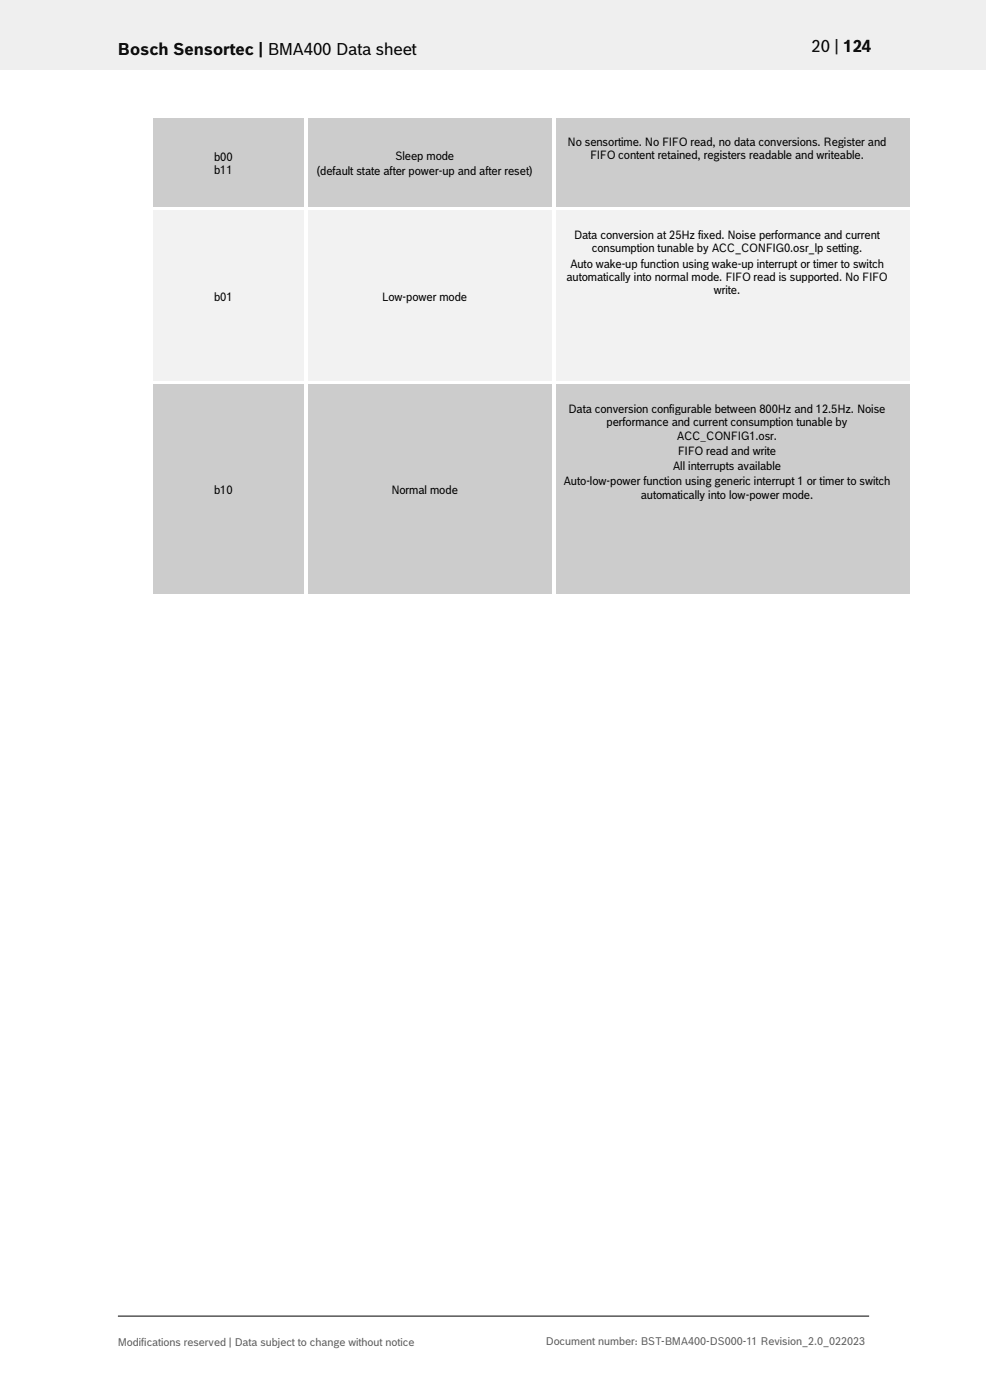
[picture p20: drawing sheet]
<svg xmlns="http://www.w3.org/2000/svg" width="210mm" height="297mm" viewBox="0 0 210 297" stroke-linecap="round" stroke-linejoin="round" font-family="sans-serif">
<defs><g id="words">
<g font-size="3.5">
<text x="25" y="11.6">Bosch Sensortec | BMA400 Data sheet</text>
<text x="172.1" y="11">20 | 124</text>
</g>
<g font-size="2.5">
<text x="45.4" y="34.1">b00</text>
<text x="83.8" y="34">Sleep mode</text>
<text x="120.4" y="31">No sensortime. No FIFO read, no data conversions. Register and</text>
<text x="125.2" y="33.8">FIFO content retained, registers readable and writeable.</text>
<text x="45.4" y="37">b11</text>
<text x="67.1" y="37.2">(default state after power-up and after reset)</text>
<text x="121.8" y="50.7">Data conversion at 25Hz fixed. Noise performance and current</text>
<text x="125.6" y="53.6">consumption tunable by ACC_CONFIG0.osr_lp setting.</text>
<text x="120.1" y="59.6">automatically into normal mode. FIFO read is supported. No FIFO</text>
<text x="120.9" y="56.8">Auto wake-up function using wake-up interrupt or timer to switch</text>
<text x="45.4" y="63.9">b01</text>
<text x="81.1" y="63.9">Low-power mode</text>
<text x="151.4" y="62.5">write.</text>
<text x="120.6" y="87.6">Data conversion configurable between 800Hz and 12.5Hz. Noise</text>
<text x="128.7" y="90.4">performance and current consumption tunable by</text>
<text x="143.6" y="93.3">ACC_CONFIG1.osr.</text>
<text x="142.7" y="99.7">All interrupts available</text>
<text x="143.8" y="96.5">FIFO read and write</text>
<text x="45.4" y="104.8">b10</text>
<text x="83" y="104.8">Normal mode</text>
<text x="119.5" y="103">Auto-low-power function using generic interrupt 1 or timer to switch</text>
<text x="135.9" y="105.8">automatically into low-power mode.</text>
</g>
<g font-size="2.3" fill="#535f6b">
<text x="25" y="285.5">Modifications reserved | Data subject to change without notice</text>
<text x="115.8" y="285.2">Document number: BST-BMA400-DS000-11 Revision_2.0_022023</text>
</g>
</g></defs>
<path d="M0 0h209.1v14.8h-209.1z" fill="#efeff0"/>
<path d="M25 279.2h159.4" fill="none" stroke="#000" stroke-width=".21"/>
<g fill="#ccc">
<path d="M32.5 25h32.1v19h-32.1z" fill-rule="evenodd"/>
<path d="M65.4 25h51.7v19h-51.7z" fill-rule="evenodd"/>
<path d="M117.9 25h75v19h-75z" fill-rule="evenodd"/>
</g>
<g fill="#ccc">
<path d="M32.5 31.4h32.1v3.3h-32.1z"/>
<path d="M32.5 34.7h32.1v2.8h-32.1z"/>
<path d="M65.4 31.2h51.7v3.3h-51.7z"/>
<path d="M65.4 34.5h51.7v3.2h-51.7z"/>
<path d="M117.9 25h75v3.3h-75z"/>
<path d="M117.9 28.3h75v3.2h-75z"/>
<path d="M117.9 31.5h75v2.8h-75z"/>
<path d="M117.9 34.3h75v3.3h-75z"/>
</g>
<g fill="#fff">
<path d="M64.6 25h.8v19h-.8z" fill-rule="evenodd"/>
<path d="M117.1 25h.8v19h-.8z" fill-rule="evenodd"/>
</g>
<g fill="#f2f2f2">
<path d="M32.5 44.7h32.1v36.1h-32.1z" fill-rule="evenodd"/>
<path d="M65.4 44.7h51.7v36.1h-51.7z" fill-rule="evenodd"/>
<path d="M117.9 44.7h75v36.1h-75z" fill-rule="evenodd"/>
</g>
<g fill="#f2f2f2">
<path d="M32.5 61.2h32.1v3.2h-32.1z"/>
<path d="M65.4 61.2h51.7v3.2h-51.7z"/>
<path d="M117.9 44.7h75v3.3h-75z"/>
<path d="M117.9 48h75v3.2h-75z"/>
<path d="M117.9 51.2h75v2.9h-75z"/>
<path d="M117.9 54.1h75v3.2h-75z"/>
<path d="M117.9 57.3h75v2.9h-75z"/>
<path d="M117.9 60.2h75v2.8h-75z"/>
</g>
<path d="M32.5 44h32.1v.7h-32.1z" fill-rule="evenodd" fill="#fff"/>
<path d="M32.5 44.8h32.1" fill="none" stroke="#f2f2f2" stroke-width=".21"/>
<g fill="#fff">
<path d="M64.6 44h.8v.8h-.8z" fill-rule="evenodd"/>
<path d="M65.4 44h51.7v.7h-51.7z" fill-rule="evenodd"/>
</g>
<path d="M65.4 44.8h51.7" fill="none" stroke="#f2f2f2" stroke-width=".21"/>
<g fill="#fff">
<path d="M117.1 44h.8v.8h-.8z" fill-rule="evenodd"/>
<path d="M117.9 44h75v.7h-75z" fill-rule="evenodd"/>
</g>
<path d="M117.9 44.8h75" fill="none" stroke="#f2f2f2" stroke-width=".21"/>
<g fill="#fff">
<path d="M64.6 44.8h.8v36h-.8z" fill-rule="evenodd"/>
<path d="M117.1 44.8h.8v36h-.8z" fill-rule="evenodd"/>
</g>
<g fill="#ccc">
<path d="M32.5 81.6h32.1v44.3h-32.1z" fill-rule="evenodd"/>
<path d="M65.4 81.6h51.7v44.3h-51.7z" fill-rule="evenodd"/>
<path d="M117.9 81.6h75v44.3h-75z" fill-rule="evenodd"/>
</g>
<g fill="#ccc">
<path d="M32.5 102.1h32.1v3.3h-32.1z"/>
<path d="M65.4 102.1h51.7v3.3h-51.7z"/>
<path d="M117.9 81.6h75v3.3h-75z"/>
<path d="M117.9 84.9h75v3.2h-75z"/>
<path d="M117.9 88.1h75v2.9h-75z"/>
<path d="M117.9 91h75v2.8h-75z"/>
<path d="M117.9 93.8h75v3.2h-75z"/>
<path d="M117.9 97h75v3.3h-75z"/>
<path d="M117.9 100.3h75v3.2h-75z"/>
<path d="M117.9 103.5h75v2.9h-75z"/>
<path d="M117.9 106.4h75v3.2h-75z"/>
</g>
<path d="M32.5 80.8h32.1v.8h-32.1z" fill-rule="evenodd" fill="#fff"/>
<path d="M32.5 81.6h32.1" fill="none" stroke="#ccc" stroke-width=".21"/>
<g fill="#fff">
<path d="M64.6 80.8h.8v.8h-.8z" fill-rule="evenodd"/>
<path d="M65.4 80.8h51.7v.8h-51.7z" fill-rule="evenodd"/>
</g>
<path d="M65.4 81.6h51.7" fill="none" stroke="#ccc" stroke-width=".21"/>
<g fill="#fff">
<path d="M117.1 80.8h.8v.8h-.8z" fill-rule="evenodd"/>
<path d="M117.9 80.8h75v.8h-75z" fill-rule="evenodd"/>
</g>
<path d="M117.9 81.6h75" fill="none" stroke="#ccc" stroke-width=".21"/>
<g fill="#fff">
<path d="M64.6 81.6h.8v44.3h-.8z" fill-rule="evenodd"/>
<path d="M117.1 81.6h.8v44.3h-.8z" fill-rule="evenodd"/>
</g>
<use href="#words"/>
</svg>
